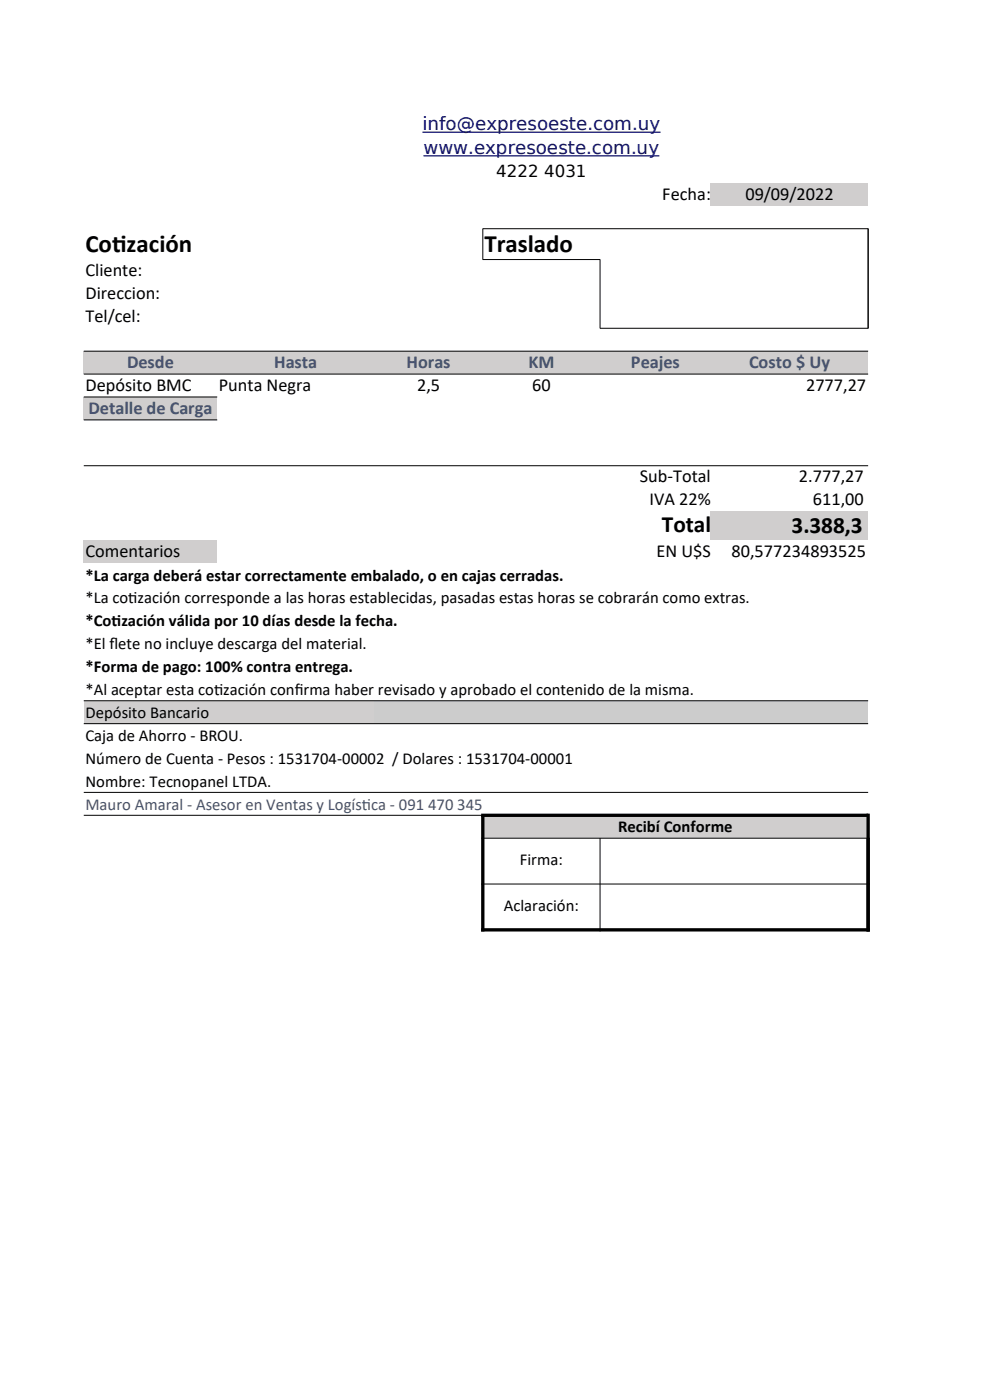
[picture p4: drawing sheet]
<svg xmlns="http://www.w3.org/2000/svg" width="210mm" height="297mm" viewBox="0 0 210 297" stroke-linecap="round" stroke-linejoin="round" font-family="sans-serif">
<defs><g id="words">
<g font-size="5.3">
<text x="18.1" y="53.4">Cot</text>
<text x="23.8" y="53.4">ización</text>
<text x="102.8" y="53.4">Traslado</text>
</g>
<g font-size="4.9">
<text x="140.4" y="112.8">Total</text>
<text x="167.9" y="113.1">3.388,3</text>
</g>
<g font-size="3.9" fill="#000080">
<text x="89.6" y="27.7">info@expresoeste.com.uy</text>
<text x="89.8" y="32.7">www.expresoeste.com.uy</text>
</g>
<g font-size="3.9">
<text x="140.5" y="42.3">Fecha:</text>
<text x="158.1" y="42.3">09/09/2022</text>
<text x="18.1" y="58.6">Cliente:</text>
<text x="18.1" y="63.5">Direccion:</text>
<text x="18.1" y="68.3">Tel/cel:</text>
<text x="18.1" y="82.9">Depósito BMC</text>
<text x="46.4" y="82.9">Punta Negra</text>
<text x="88.5" y="82.9">2,5</text>
<text x="112.9" y="82.9">60</text>
<text x="171" y="82.9">2777,27</text>
<text x="135.7" y="102.2">Sub-Total</text>
<text x="137.8" y="107.1">IVA 22%</text>
<text x="169.5" y="102.3">2.777,27</text>
<text x="172.4" y="107.2">611,00</text>
<text x="18.1" y="118.2">Comentarios</text>
<text x="139.3" y="118.2">EN U$S</text>
<text x="155.2" y="118.2">80,577234893525</text>
</g>
<g font-size="3.9" fill="#44546a">
<text x="27" y="78">Desde</text>
<text x="58.2" y="78">Hasta</text>
<text x="86.2" y="78">Horas</text>
<text x="112.1" y="78">KM</text>
<text x="133.8" y="78">Peajes</text>
<text x="158.9" y="78">Costo $ Uy</text>
<text x="18.8" y="87.7">Detalle de Carga</text>
</g>
<g font-size="3.5">
<text x="105.3" y="37.6">4222 4031</text>
<text x="18.1" y="123.2">*La carga deberá estar correctamente embalado, o en cajas cerradas.</text>
<text x="18.1" y="128">*La cot</text>
<text x="27.2" y="128">ización corresponde a las horas establecidas, pasadas estas horas se cobrarán como extras.</text>
<text x="18.1" y="132.9">*Cot</text>
<text x="18.1" y="137.7">*El f</text>
<text x="23.2" y="137.7">lete no incluye descarga del material.</text>
<text x="23.7" y="132.9">ización válida por 10 días desde la fecha.</text>
<text x="18.1" y="142.6">*Forma de pago: 100% contra entrega.</text>
<text x="18.1" y="147.4">*Al aceptar esta cot</text>
<text x="45.4" y="147.4">ización conf</text>
<text x="62.5" y="147.4">irma haber revisado y aprobado el contenido de la misma.</text>
<text x="18.1" y="152.3">Depósito Bancario</text>
<text x="18.1" y="157.2">Caja de Ahorro - BROU.</text>
<text x="18.1" y="162">Número de Cuenta - Pesos : 1531704-00002 / Dolares : 1531704-00001</text>
<text x="18.1" y="166.9">Nombre: Tecnopanel LTDA.</text>
<text x="131.1" y="176.6">Recibí Conforme</text>
<text x="110.3" y="183.6">Firma:</text>
<text x="106.9" y="193.3">Aclaración:</text>
</g>
<g font-size="3.5" fill="#44546a">
<text x="18.1" y="171.7">Mauro Amaral - Asesor en Ventas y Logíst</text>
<text x="76.8" y="171.7">ica - 091 470 345</text>
</g>
</g></defs>
<g fill="#d0cece">
<path d="M150.8 38.8h33.3v4.8h-33.3z" fill-rule="evenodd"/>
<path d="M17.8 74.5h166.3v4.8h-166.3z" fill-rule="evenodd"/>
<path d="M17.8 84.2h28.3v4.9h-28.3z" fill-rule="evenodd"/>
<path d="M150.8 108.5h33.3v6.1h-33.3z" fill-rule="evenodd"/>
<path d="M17.8 114.6h28.3v4.9h-28.3z" fill-rule="evenodd"/>
<path d="M17.8 148.6h61.6v4.9h-61.6z" fill-rule="evenodd"/>
</g>
<path d="M79.4 148.6h104.7v4.9h-104.7z" fill-rule="evenodd" fill="#ccc"/>
<path d="M102.4 172.9h81.7v4.9h-81.7z" fill-rule="evenodd" fill="#d0cece"/>
<g fill="none" stroke="#000" stroke-width=".21">
<path d="M102.4 55.1h24.9M102.4 55.1v-6.6h81.8v21.2M127.3 55v14.7M17.8 74.5h166.4M17.8 79.4h166.4M127.3 69.6h56.9M17.8 84.2h28.3M17.8 89.1h28.3M17.8 98.8h166.4M17.8 148.7h166.4M17.8 153.5h166.4M17.8 168.1h166.4"/>
<path d="M17.8 173h85M102.1 177.8h82.4M127.3 177.8v19.8M102.1 187.5h82.4"/>
</g>
<path d="M102.1 173h82.1M102.4 172.9v24.7M184.2 172.6v25M102.1 197.3h82.4" fill="none" stroke="#000" stroke-width=".71" stroke-linecap="butt"/>
<path d="M89.6 28.1h50.5M89.8 33.1h50.1" fill="none" stroke="#000080" stroke-width=".25"/>
<use href="#words"/>
</svg>
